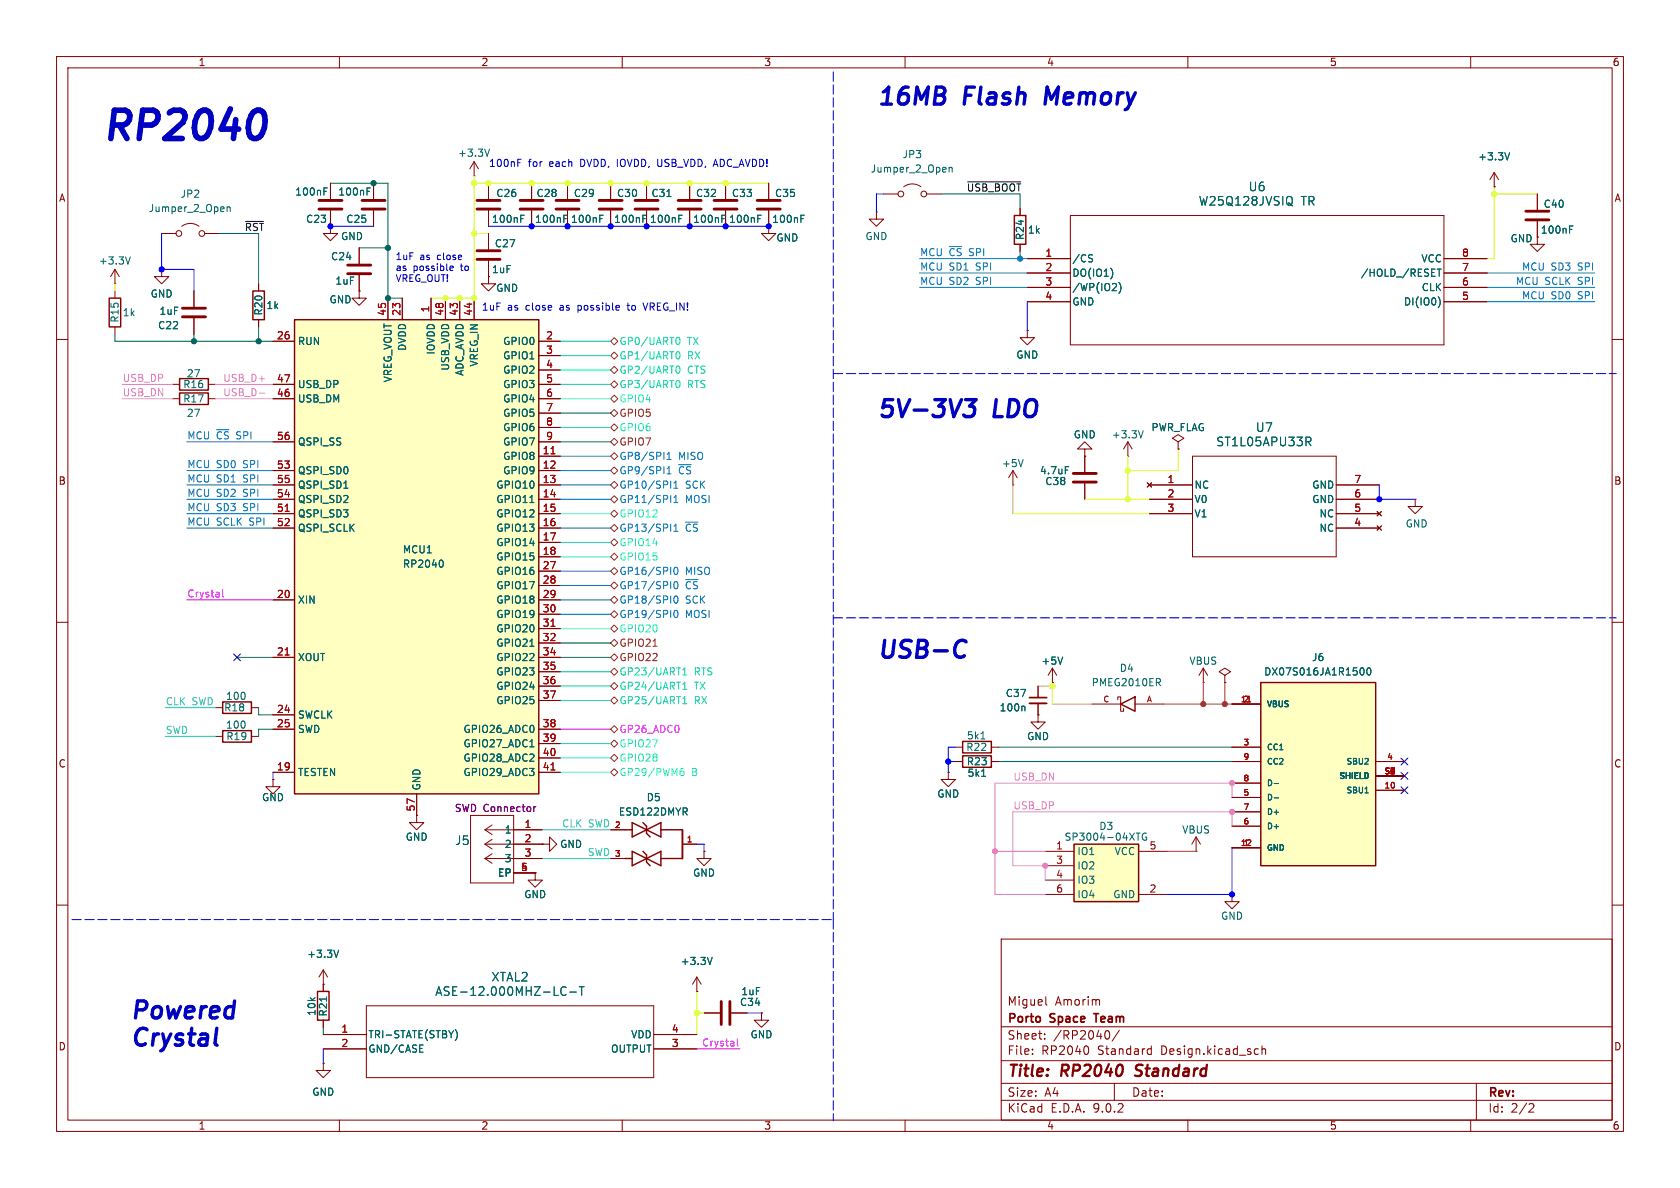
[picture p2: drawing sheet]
<svg xmlns="http://www.w3.org/2000/svg" width="297mm" height="210mm" viewBox="0 0 297 210" stroke-linecap="round" stroke-linejoin="round" font-family="sans-serif">
<defs><g id="words">
<text font-size="7" fill="#0000c2" x="17.8" y="25.2">RP2040</text>
<g font-size="4.2" fill="#0000c2">
<text x="154.9" y="18.8">16MB</text>
<text x="170.6" y="18.8">Flash</text>
<text x="186.1" y="18.8">Memory</text>
<text x="154.9" y="74">5V-3V3</text>
<text x="175.9" y="74">LDO</text>
<text x="154.9" y="116.6">USB-C</text>
<text x="22.9" y="180.3">Powered</text>
<text x="22.9" y="185.2">Crystal</text>
</g>
<g font-size="2.8" fill="#840000">
<text x="178" y="190.9">Title:</text>
<text x="187.7" y="190.9">RP2040</text>
<text x="201.6" y="190.9">Standard</text>
</g>
<g font-size="2.1" fill="#006464">
<text x="220.6" y="34">U6</text>
<text x="211.8" y="36.6">W25Q128JVSIQ</text>
<text x="230" y="36.6">TR</text>
<text x="221.9" y="76.6">U7</text>
<text x="214.9" y="79.1">ST1L05APU33R</text>
<text x="80.4" y="149.6">J5</text>
<text x="86.8" y="173.7">XTAL2</text>
<text x="76.8" y="176.3">ASE-12.000MHZ-LC-T</text>
</g>
<g font-size="2.1" fill="#840000">
<text x="178" y="178">Miguel</text>
<text x="186.5" y="178">Amorim</text>
<text x="178" y="184">Sheet:</text>
<text x="178" y="181.2">Porto</text>
<text x="185.7" y="181.2">Space</text>
<text x="186.2" y="184">/RP2040/</text>
<text x="194.2" y="181.2">Team</text>
<text x="178" y="186.7">File:</text>
<text x="184.1" y="186.7">RP2040</text>
<text x="194.1" y="186.7">Standard</text>
<text x="205.4" y="186.7">Design.kicad_sch</text>
<text x="178" y="196.9">KiCad</text>
<text x="178" y="194.1">Size:</text>
<text x="184.7" y="194.1">A4</text>
<text x="185.7" y="196.9">E.D.A.</text>
<text x="193.3" y="196.9">9.0.2</text>
<text x="200" y="194.1">Date:</text>
<text x="263" y="194.3">Rev:</text>
<text x="263" y="196.9">Id:</text>
<text x="267.1" y="196.9">2/2</text>
</g>
<g font-size="1.8" fill="#840000">
<text x="35" y="11.9">1</text>
<text x="85" y="11.9">2</text>
<text x="135" y="11.9">3</text>
<text x="185" y="11.9">4</text>
<text x="235" y="11.9">5</text>
<text x="285" y="11.9">6</text>
<text x="10.3" y="35.9">A</text>
<text x="285.3" y="35.9">A</text>
<text x="10.3" y="85.9">B</text>
<text x="285.3" y="85.9">B</text>
<text x="10.3" y="135.9">C</text>
<text x="285.3" y="135.9">C</text>
<text x="10.3" y="185.9">D</text>
<text x="285.3" y="185.9">D</text>
<text x="35" y="199.9">1</text>
<text x="85" y="199.9">2</text>
<text x="135" y="199.9">3</text>
<text x="185" y="199.9">4</text>
<text x="235" y="199.9">5</text>
<text x="285" y="199.9">6</text>
</g>
<g font-size="1.8" fill="#006464">
<text x="80.9" y="27.9">+3.3V</text>
<text x="159.5" y="28.2">JP3</text>
<text x="261.2" y="28.5">+3.3V</text>
<text x="31.8" y="35.2">JP2</text>
<text x="52.1" y="34.8">100nF</text>
<text x="59.7" y="34.8">100nF</text>
<text x="87.6" y="35">C26</text>
<text x="94.8" y="35">C28</text>
<text x="101.4" y="35">C29</text>
<text x="109" y="35">C30</text>
<text x="115.1" y="35">C31</text>
<text x="122.9" y="35">C32</text>
<text x="129.3" y="35">C33</text>
<text x="136.9" y="35">C35</text>
<text x="153.8" y="30.7">Jumper_2_Open</text>
<text x="26.2" y="37.7">Jumper_2_Open</text>
<text x="54" y="39.6">C23</text>
<text x="61.1" y="39.6">C25</text>
<text x="86.9" y="39.6">100nF</text>
<text x="94.5" y="39.6">100nF</text>
<text x="100.8" y="39.6">100nF</text>
<text x="108.5" y="39.6">100nF</text>
<text x="114.8" y="39.6">100nF</text>
<text x="122.4" y="39.6">100nF</text>
<text x="128.8" y="39.6">100nF</text>
<text x="136.4" y="39.6">100nF</text>
<text x="181.6" y="41.5">1k</text>
<text x="272.3" y="41.5">100nF</text>
<text x="272.8" y="36.9">C40</text>
<text x="17.4" y="47">+3.3V</text>
<text x="58.4" y="46.2">C24</text>
<text x="60.2" y="42.6">GND</text>
<text x="87.4" y="43.9">C27</text>
<text x="137.2" y="42.9">GND</text>
<text x="152.9" y="42.6">GND</text>
<text x="181.2" y="42.5" transform="rotate(-90 181.2 42.5)">R24</text>
<text x="189.5" y="46.6">/CS</text>
<text x="251.2" y="46.6">VCC</text>
<text x="266.9" y="43">GND</text>
<text x="26.5" y="52.8">GND</text>
<text x="58.2" y="53.8">GND</text>
<text x="59.2" y="50.5">1uF</text>
<text x="86.9" y="48.5">1uF</text>
<text x="87.6" y="51.8">GND</text>
<text x="189.5" y="49.1">DO(IO1)</text>
<text x="189.5" y="51.7">/WP(IO2)</text>
<text x="240.5" y="49.1">/HOLD_/RESET</text>
<text x="251.2" y="51.7">CLK</text>
<text x="21.2" y="57.1" transform="rotate(-90 21.2 57.1)">R15</text>
<text x="21.6" y="56.1">1k</text>
<text x="27.8" y="58.4">C22</text>
<text x="28.1" y="55.9">1uF</text>
<text x="46.6" y="55.9" transform="rotate(-90 46.6 55.9)">R20</text>
<text x="47" y="54.8">1k</text>
<text x="189.5" y="54.2">GND</text>
<text x="248.1" y="54.2">DI(IO0)</text>
<text x="52.6" y="61.2">RUN</text>
<text x="72" y="62.1" transform="rotate(-90 72 62.1)">DVDD</text>
<text x="77.1" y="62.8" transform="rotate(-90 77.1 62.8)">IOVDD</text>
<text x="79.6" y="65.6" transform="rotate(-90 79.6 65.6)">USB_VDD</text>
<text x="84.7" y="64.9" transform="rotate(-90 84.7 64.9)">VREG_IN</text>
<text x="88.9" y="61.2">GPIO0</text>
<text x="88.9" y="63.7">GPIO1</text>
<text x="179.6" y="63.6">GND</text>
<text x="32.3" y="71.3">R17</text>
<text x="32.3" y="68.8">R16</text>
<text x="32.9" y="66.9">27</text>
<text x="52.6" y="68.8">USB_DP</text>
<text x="52.6" y="71.3">USB_DM</text>
<text x="69.4" y="67.7" transform="rotate(-90 69.4 67.7)">VREG_VOUT</text>
<text x="82.1" y="66.5" transform="rotate(-90 82.1 66.5)">ADC_AVDD</text>
<text x="88.9" y="66.3">GPIO2</text>
<text x="88.9" y="68.8">GPIO3</text>
<text x="88.9" y="71.3">GPIO4</text>
<text x="32.9" y="73.9">27</text>
<text x="88.9" y="73.9">GPIO5</text>
<text x="88.9" y="76.4">GPIO6</text>
<text x="189.7" y="77.7">GND</text>
<text x="196.4" y="77.7">+3.3V</text>
<text x="203.5" y="76.4">PWR_FLAG</text>
<text x="52.6" y="79">QSPI_SS</text>
<text x="88.9" y="79">GPIO7</text>
<text x="88.9" y="81.5">GPIO8</text>
<text x="177" y="82.8">+5V</text>
<text x="52.6" y="84">QSPI_SD0</text>
<text x="52.6" y="86.6">QSPI_SD1</text>
<text x="52.6" y="89.1">QSPI_SD2</text>
<text x="87.6" y="86.6">GPIO10</text>
<text x="87.6" y="89.1">GPIO11</text>
<text x="88.9" y="84">GPIO9</text>
<text x="183.8" y="84">4.7uF</text>
<text x="184.7" y="86">C38</text>
<text x="211.1" y="86.6">NC</text>
<text x="211.1" y="89.1">V0</text>
<text x="231.9" y="86.6">GND</text>
<text x="231.9" y="89.1">GND</text>
<text x="52.6" y="91.7">QSPI_SD3</text>
<text x="52.6" y="94.2">QSPI_SCLK</text>
<text x="87.6" y="91.7">GPIO12</text>
<text x="87.6" y="94.2">GPIO13</text>
<text x="211.1" y="91.7">V1</text>
<text x="233.2" y="91.7">NC</text>
<text x="233.2" y="94.2">NC</text>
<text x="248.4" y="93.4">GND</text>
<text x="71.1" y="98">MCU1</text>
<text x="71.1" y="100.6">RP2040</text>
<text x="87.6" y="96.7">GPIO14</text>
<text x="87.6" y="99.3">GPIO15</text>
<text x="87.6" y="101.8">GPIO16</text>
<text x="52.6" y="106.9">XIN</text>
<text x="87.6" y="104.4">GPIO17</text>
<text x="87.6" y="106.9">GPIO18</text>
<text x="87.6" y="109.4">GPIO19</text>
<text x="87.6" y="112">GPIO20</text>
<text x="52.6" y="117.1">XOUT</text>
<text x="87.6" y="114.5">GPIO21</text>
<text x="87.6" y="117.1">GPIO22</text>
<text x="87.6" y="119.6">GPIO23</text>
<text x="184" y="117.7">+5V</text>
<text x="197.9" y="119">D4</text>
<text x="210.2" y="117.7">VBUS</text>
<text x="223.4" y="119.6">DX07S016JA1R1500</text>
<text x="231.9" y="117.1">J6</text>
<text x="39.5" y="126">R18</text>
<text x="39.8" y="123.9">100</text>
<text x="87.6" y="122.1">GPIO24</text>
<text x="87.6" y="124.7">GPIO25</text>
<text x="176.6" y="126">100n</text>
<text x="177.7" y="123.4">C37</text>
<text x="192.9" y="121.5">PMEG2010ER</text>
<text x="39.8" y="129">100</text>
<text x="39.9" y="131">R19</text>
<text x="52.6" y="127.2">SWCLK</text>
<text x="52.6" y="129.8">SWD</text>
<text x="81.8" y="129.8">GPIO26_ADC0</text>
<text x="170.8" y="130.9">5k1</text>
<text x="181.5" y="131">GND</text>
<text x="52.6" y="137.4">TESTEN</text>
<text x="81.8" y="132.3">GPIO27_ADC1</text>
<text x="81.8" y="134.8">GPIO28_ADC2</text>
<text x="81.8" y="137.4">GPIO29_ADC3</text>
<text x="170.7" y="132.9">R22</text>
<text x="170.8" y="135.5">R23</text>
<text x="171" y="137.5">5k1</text>
<text x="46.2" y="141.8">GND</text>
<text x="74.5" y="139.8" transform="rotate(-90 74.5 139.8)">GND</text>
<text x="114.2" y="141.8">D5</text>
<text x="165.6" y="141.2">GND</text>
<text x="71.6" y="148.8">GND</text>
<text x="89.1" y="147.5">1</text>
<text x="109.3" y="144.4">ESD122DMYR</text>
<text x="188.1" y="148.8">SP3004-04XTG</text>
<text x="194.2" y="146.9">D3</text>
<text x="208.9" y="147.5">VBUS</text>
<text x="87.9" y="155.2">EP</text>
<text x="89.1" y="150.1">2</text>
<text x="89.1" y="152.6">3</text>
<text x="98.9" y="150.1">GND</text>
<text x="122.4" y="155.2">GND</text>
<text x="190.4" y="151.4">IO1</text>
<text x="190.4" y="153.9">IO2</text>
<text x="197" y="151.4">VCC</text>
<text x="203.1" y="150.2">5</text>
<text x="92.6" y="159">GND</text>
<text x="190.4" y="156.4">IO3</text>
<text x="190.4" y="159">IO4</text>
<text x="196.7" y="159">GND</text>
<text x="215.8" y="162.8">GND</text>
<text x="54.2" y="169.5">+3.3V</text>
<text x="120.2" y="170.8">+3.3V</text>
<text x="56" y="179.7" transform="rotate(-90 56 179.7)">10k</text>
<text x="58" y="179.8" transform="rotate(-90 58 179.8)">R21</text>
<text x="130.7" y="178">C34</text>
<text x="131" y="176.1">1uF</text>
<text x="65" y="183.7">TRI-STATE(STBY)</text>
<text x="111.5" y="183.7">VDD</text>
<text x="132.6" y="183.7">GND</text>
<text x="65" y="186.3">GND/CASE</text>
<text x="107.9" y="186.3">OUTPUT</text>
<text x="55.1" y="193.9">GND</text>
</g>
<g font-size="1.8" fill="#0000c2">
<text x="86.4" y="29.6">100nF</text>
<text x="93.4" y="29.6">for</text>
<text x="97.2" y="29.6">each</text>
<text x="102.9" y="29.6">DVDD, IOVDD,</text>
<text x="116.9" y="29.6">USB_VDD,</text>
<text x="127.1" y="29.6">ADC_AVDD!</text>
<text x="85.1" y="55">1uF</text>
<text x="89.7" y="55">as</text>
<text x="93.1" y="55">close</text>
<text x="99.2" y="55">as</text>
<text x="102.6" y="55">possible</text>
<text x="111.6" y="55">to</text>
<text x="114.7" y="55">VREG_IN!</text>
</g>
<g font-size="1.8" fill="#0f0f0f">
<text x="170.8" y="33.9">~{USB_BOOT}</text>
<text x="43.2" y="40.9">~{RST}</text>
</g>
<g font-size="1.8" fill="#0077c2">
<text x="162.6" y="47.9">MCU SD1</text>
<text x="162.6" y="45.4">MCU ~{CS}</text>
<text x="171.4" y="45.4">SPI</text>
<text x="172.6" y="47.9">SPI</text>
<text x="269" y="47.9">MCU SD3</text>
<text x="279.1" y="47.9">SPI</text>
<text x="162.6" y="50.5">MCU SD2</text>
<text x="172.6" y="50.5">SPI</text>
<text x="267.9" y="50.5">MCU SCLK</text>
<text x="269" y="53">MCU SD0</text>
<text x="279.1" y="50.5">SPI</text>
<text x="279.1" y="53">SPI</text>
<text x="33" y="77.8">MCU ~{CS}</text>
<text x="41.9" y="77.8">SPI</text>
<text x="33" y="82.8">MCU SD0</text>
<text x="43.1" y="82.8">SPI</text>
<text x="109.4" y="81.5">GP8/SPI1</text>
<text x="120" y="81.5">MISO</text>
<text x="33" y="87.9">MCU SD2</text>
<text x="33" y="85.4">MCU SD1</text>
<text x="43.1" y="87.9">SPI</text>
<text x="43.1" y="85.4">SPI</text>
<text x="109.4" y="89.1">GP11/SPI1</text>
<text x="109.4" y="86.6">GP10/SPI1</text>
<text x="109.4" y="84">GP9/SPI1</text>
<text x="120" y="84">~{CS}</text>
<text x="121.2" y="89.1">MOSI</text>
<text x="121.2" y="86.6">SCK</text>
<text x="33" y="90.5">MCU SD3</text>
<text x="33" y="93">MCU SCLK</text>
<text x="43.1" y="90.5">SPI</text>
<text x="44.2" y="93">SPI</text>
<text x="109.4" y="94.2">GP13/SPI1</text>
<text x="121.2" y="94.2">~{CS}</text>
<text x="109.4" y="101.8">GP16/SPI0</text>
<text x="121.2" y="101.8">MISO</text>
<text x="109.4" y="104.4">GP17/SPI0</text>
<text x="109.4" y="106.9">GP18/SPI0</text>
<text x="121.2" y="104.4">~{CS}</text>
<text x="121.2" y="106.9">SCK</text>
<text x="109.4" y="109.4">GP19/SPI0</text>
<text x="121.2" y="109.4">MOSI</text>
</g>
<g font-size="1.8" fill="#a90000">
<text x="184.7" y="45.5">1</text>
<text x="258.4" y="45.5">8</text>
<text x="184.7" y="48">2</text>
<text x="184.7" y="50.5">3</text>
<text x="184.7" y="53.1">4</text>
<text x="258.4" y="48">7</text>
<text x="258.4" y="50.5">6</text>
<text x="258.4" y="53.1">5</text>
<text x="68.3" y="55.9" transform="rotate(-90 68.3 55.9)">45</text>
<text x="70.9" y="55.9" transform="rotate(-90 70.9 55.9)">23</text>
<text x="75.9" y="55.3" transform="rotate(-90 75.9 55.3)">1</text>
<text x="78.5" y="55.9" transform="rotate(-90 78.5 55.9)">48</text>
<text x="81" y="55.9" transform="rotate(-90 81 55.9)">43</text>
<text x="83.6" y="55.9" transform="rotate(-90 83.6 55.9)">44</text>
<text x="48.9" y="60.1">26</text>
<text x="96.4" y="60.1">2</text>
<text x="96.4" y="62.6">3</text>
<text x="96.4" y="65.2">4</text>
<text x="48.9" y="67.7">47</text>
<text x="48.9" y="70.2">46</text>
<text x="96.4" y="67.7">5</text>
<text x="96.4" y="70.2">6</text>
<text x="48.9" y="77.9">56</text>
<text x="96.4" y="72.8">7</text>
<text x="96.4" y="75.3">8</text>
<text x="96.4" y="77.9">9</text>
<text x="48.9" y="82.9">53</text>
<text x="95.8" y="80.4">11</text>
<text x="95.8" y="82.9">12</text>
<text x="48.9" y="85.5">55</text>
<text x="48.9" y="88">54</text>
<text x="95.8" y="85.5">13</text>
<text x="95.8" y="88">14</text>
<text x="206.3" y="85.5">1</text>
<text x="206.3" y="88">2</text>
<text x="239.3" y="85.5">7</text>
<text x="239.3" y="88">6</text>
<text x="48.9" y="90.6">51</text>
<text x="48.9" y="93.1">52</text>
<text x="95.8" y="90.6">15</text>
<text x="95.8" y="93.1">16</text>
<text x="95.8" y="95.6">17</text>
<text x="206.3" y="90.6">3</text>
<text x="239.3" y="90.6">5</text>
<text x="239.3" y="93.1">4</text>
<text x="95.8" y="98.2">18</text>
<text x="95.8" y="100.7">27</text>
<text x="48.9" y="105.8">20</text>
<text x="95.8" y="103.3">28</text>
<text x="95.8" y="105.8">29</text>
<text x="95.8" y="108.3">30</text>
<text x="95.8" y="110.9">31</text>
<text x="95.8" y="113.4">32</text>
<text x="48.9" y="116">21</text>
<text x="95.8" y="116">34</text>
<text x="95.8" y="118.5">35</text>
<text x="95.8" y="121">36</text>
<text x="95.8" y="123.6">37</text>
<text x="48.9" y="126.1">24</text>
<text x="48.9" y="128.7">25</text>
<text x="95.8" y="128.7">38</text>
<text x="95.8" y="131.2">39</text>
<text x="48.9" y="136.3">19</text>
<text x="95.8" y="133.7">40</text>
<text x="95.8" y="136.3">41</text>
<text x="73.4" y="143.6" transform="rotate(-90 73.4 143.6)">57</text>
<text x="92.6" y="146.4">1</text>
<text x="92.6" y="149">2</text>
<text x="92" y="154.1">5</text>
<text x="92.6" y="151.5">3</text>
<text x="186.6" y="150.2">1</text>
<text x="186.6" y="152.8">3</text>
<text x="186.6" y="155.3">4</text>
<text x="186.6" y="157.9">6</text>
<text x="203.1" y="157.9">2</text>
<text x="60.3" y="182.6">1</text>
<text x="60.3" y="185.2">2</text>
<text x="118.7" y="182.6">4</text>
<text x="118.7" y="185.2">3</text>
</g>
<g font-size="1.8" fill="#00d8af">
<text x="109.4" y="63.7">GP1/UART0</text>
<text x="109.4" y="61.2">GP0/UART0</text>
<text x="121.5" y="63.7">RX</text>
<text x="121.5" y="61.2">TX</text>
<text x="109.4" y="68.8">GP3/UART0</text>
<text x="109.4" y="66.3">GP2/UART0</text>
<text x="121.5" y="68.8">RTS</text>
<text x="121.5" y="66.3">CTS</text>
<text x="109.4" y="119.6">GP23/UART1</text>
<text x="122.7" y="119.6">RTS</text>
<text x="109.4" y="124.7">GP25/UART1</text>
<text x="109.4" y="122.1">GP24/UART1</text>
<text x="122.7" y="124.7">RX</text>
<text x="122.7" y="122.1">TX</text>
</g>
<g font-size="1.8" fill="#ff74e0">
<text x="21.6" y="70.1">USB_DN</text>
<text x="21.6" y="67.6">USB_DP</text>
<text x="39.4" y="70.1">USB_D-</text>
<text x="39.4" y="67.6">USB_D+</text>
<text x="179.1" y="138.1">USB_DN</text>
<text x="179.1" y="143.2">USB_DP</text>
</g>
<g font-size="1.8" fill="#2bffb6">
<text x="109.4" y="71.3">GPIO4</text>
<text x="109.4" y="76.4">GPIO6</text>
<text x="109.4" y="91.7">GPIO12</text>
<text x="109.4" y="99.3">GPIO15</text>
<text x="109.4" y="96.7">GPIO14</text>
<text x="109.4" y="112">GPIO20</text>
<text x="109.4" y="134.8">GPIO28</text>
<text x="109.4" y="137.4">GP29/PWM6</text>
<text x="109.4" y="132.3">GPIO27</text>
<text x="122.3" y="137.4">B</text>
</g>
<g font-size="1.8" fill="#725600">
<text x="109.4" y="73.9">GPIO5</text>
<text x="109.4" y="79">GPIO7</text>
<text x="109.4" y="117.1">GPIO22</text>
<text x="109.4" y="114.5">GPIO21</text>
</g>
<g font-size="1.8" fill="#e200ff">
<text x="33" y="105.7">Crystal</text>
<text x="109.4" y="129.8">GP26_ADC0</text>
<text x="124" y="185.1">Crystal</text>
</g>
<g font-size="1.8" fill="#27c8d2">
<text x="29.2" y="124.7">CLK</text>
<text x="33.9" y="124.7">SWD</text>
<text x="29.2" y="129.8">SWD</text>
<text x="99.3" y="146.3">CLK</text>
<text x="104" y="146.3">SWD</text>
<text x="103.8" y="151.4">SWD</text>
</g>
<text font-size="1.8" fill="#840084" x="80.3" y="143.7">SWD Connector</text>
<g font-size="1.7" fill="#0000c2">
<text x="69.8" y="46.1">1uF</text>
<text x="69.8" y="48">as</text>
<text x="73" y="48">possible</text>
<text x="74.2" y="46.1">as</text>
<text x="77.4" y="46.1">close</text>
<text x="81.6" y="48">to</text>
<text x="69.8" y="49.9">VREG_OUT!</text>
</g>
<g font-size="1.4" fill="#a90000">
<text x="194.9" y="124.2">C</text>
<text x="202.6" y="124.2">A</text>
<text x="219.7" y="124.2">2</text>
<text x="219.7" y="131.8">3</text>
<text x="219.7" y="134.4">9</text>
<text x="244.7" y="136.9">S1</text>
<text x="245.1" y="134.4">4</text>
<text x="245.6" y="136.9">2</text>
<text x="219.7" y="138.2">8</text>
<text x="219.7" y="140.7">5</text>
<text x="219.7" y="143.3">7</text>
<text x="244.7" y="139.4">10</text>
<text x="108.6" y="146.4">2</text>
<text x="121.3" y="149">1</text>
<text x="219.3" y="149.6">12</text>
<text x="219.7" y="145.8">6</text>
<text x="219.7" y="149.6">1</text>
<text x="108.6" y="151.5">3</text>
</g>
<g font-size="1.4" fill="#006464">
<text x="223.9" y="125.2">VBUS</text>
<text x="223.9" y="132.8">CC1</text>
<text x="223.9" y="135.4">CC2</text>
<text x="236.7" y="137.9">SHIELD</text>
<text x="237.9" y="135.4">SBU2</text>
<text x="223.9" y="139.2">D-</text>
<text x="223.9" y="141.7">D-</text>
<text x="237.9" y="140.4">SBU1</text>
<text x="223.9" y="144.2">D+</text>
<text x="223.9" y="146.8">D+</text>
<text x="223.9" y="150.6">GND</text>
</g>
</g></defs>
<g fill="none" stroke="#840000" stroke-width=".18">
<path d="M10 10h277v190h-277zM12 12h273v186h-273zM60 10v2M110 10v2M160 10v2M210 10v2M260 10v2M45.7 50.2v1.2M45.7 56.5v1.3M10 60h2M30.5 70.5h1.2M36.8 70.5h1.3"/>
<path d="M285 60h2M10 110h2M212.7 118.1l.8 1.3M212.7 118.1l-.7 1.3M212.7 118.1v2.6M216.5 119.4l1.1-.7-1.1-.6-1 .6 1 .7v1.3M285 110h2M212.7 120.7h.1M216.5 120.7h.1M211.5 150.5h.1M211.5 148l.7 1.2M211.5 148l-.8 1.2"/>
<path d="M211.5 148v2.5M217.8 158.1v1.3h-1.3l1.3 1.3 1.3-1.3h-1.3M217.8 158.1h.1M10 160h2M177 166h108v32h-108zM184.9 176.2v1.3l.2 .2M194.2 176.7l.2 .2v.8M285 160h2M60 198v2M110 198v2M160 198v2M177 194.5h108"/>
<path d="M177 191.5h108M177 187.5h108M177 181.5h108M182.5 186.3v.1M182.5 185.5v.1M184.7 183.6v.1M184.7 182.8v.1M192.2 185l.3 .5-.3 .8M195.7 182.2a.81 .81 0 0 1 .6 .6 .81 .81 0 0 1-.3 .8l-.3 .1M197 191.5v3M197.9 182.1l-1.3 2M203.1 185.4l.4 .1"/>
<path d="M203.5 184.9v1.5M203.5 186.3l-.4 .1M210 198v2M222.3 185.4l.2 .1M222.5 186.3l-.2 .1M223.1 185.5l.2-.1 .4 .1v.9M223.1 184.9v1.5M260 198v2M261 191.5v6.5M270.5 195.1l.5 .1 .2 .3-1 1.1h1"/>
</g>
<path d="M200.6 190.1l.3 .1M201 188.4l-.2 .4 .1 .2" fill="none" stroke="#840000" stroke-width=".4"/>
<path d="M193.3 179.2h.9" fill="none" stroke="#840000" stroke-width=".3"/>
<path d="M44.7 51.4h2v5.1h-2zM31.7 69.5h5.1v2h-5.1z" fill="none" stroke="#840000" stroke-width=".25"/>
<path d="M189.9 149.2h11.4v10.2h-11.4z" fill="#ffffc2"/>
<path d="M19.3 52.7h2v5.1h-2zM189.9 149.2h11.4v10.2h-11.4z" fill="none" stroke="#840000" stroke-width=".25"/>
<g fill="none" stroke="#840000" stroke-width=".18">
<path d="M20.3 50.2h.1M20.3 47.6l-.7 1.3M20.3 47.6l.8 1.3M20.3 47.6v2.6M20.3 51.4v1.3M20.3 57.8v1.3M28.6 41.3h2.5M32.1 40a2.54 2.54 0 0 1 3.1 0M36.2 41.3h2.5M184.8 150.5h5.1M184.8 153h5.1M184.8 155.6h5.1"/>
<path d="M184.8 158.1h5.1M201.3 150.5h5.1M201.3 158.1h5.1"/>
<circle cx="31.6" cy="41.3" r=".51"/>
<circle cx="35.7" cy="41.3" r=".51"/>
</g>
<path d="M40.2 36.6v.8M40.2 36.7l.1-.1h.3l.1 .8M23 45.4l-.4 1.3M200.8 147.3h.8M201.2 147.3v1.2M202.5 148h.2v.4M202.7 147.3a.59 .59 0 0 0-.8 .6 .59 .59 0 0 0 .8 .6" fill="none" stroke="#006464" stroke-width=".18"/>
<path d="M222.9 120.7h20.3v32.3h-20.3z" fill="#ffffc2"/>
<path d="M31.7 66.9h5.1v2.1h-5.1zM39.4 129.2h5v2h-5zM39.4 124.1h5v2h-5zM170.2 131.1h5.1v2h-5.1zM170.2 133.6h5.1v2h-5.1zM198.1 124.5l2.6-1.3v2.5zM222.9 120.7h20.3v32.3h-20.3zM56.1 175.3h2.1v5h-2.1z" fill="none" stroke="#840000" stroke-width=".25"/>
<g fill="none" stroke="#840000" stroke-width=".18">
<path d="M58.4 32.4v2.8M58.4 37.2v2.8M66 32.4v2.8M66 37.2v2.8M83.8 31.1h.1M83.8 28.6l-.7 1.2M83.8 28.6l.8 1.2M83.8 28.6v2.5M86.4 32.4v2.8M86.4 37.2v2.8M94 32.4v2.8M94 37.2v2.8"/>
<path d="M100.3 32.4v2.8M100.3 37.2v2.8M107.9 32.4v2.8M107.9 37.2v2.8M114.3 32.4v2.8M114.3 37.2v2.8M121.9 32.4v2.8M121.9 37.2v2.8M128.3 32.4v2.8M128.3 37.2v2.8M135.9 32.4v2.8M135.9 37.2v2.8"/>
<path d="M154.9 37.5v1.2h1.3l-1.3 1.3-1.2-1.3h1.2M154.9 37.5h.1M156.2 34.3h2.5M159.8 33a2.54 2.54 0 0 1 3 0M163.8 34.3h2.6M189.2 38.1h66.1v22.9h-66.1zM264.2 33h.1M264.2 30.5l-.8 1.3M264.2 30.5l.7 1.3M264.2 30.5v2.5M271.8 34.3v2.8M271.8 39.1v2.8"/>
<path d="M28.6 47.6v1.3h1.2l-1.2 1.3-1.3-1.3h1.3M28.6 47.6h.1M34.3 51.4v2.8M34.3 56.3v2.8M58.4 40v1.3h1.3l-1.3 1.2-1.3-1.2h1.3M58.4 40h.1M63.5 51.4v1.3h1.3l-1.3 1.3-1.3-1.3h1.3M63.5 51.4h.1M63.5 43.8v2.8M63.5 48.6v2.8M86.4 48.9v1.3h1.2l-1.2 1.2-1.3-1.2h1.3M86.4 48.9h.1"/>
<path d="M86.4 41.3v2.8M86.4 46.1v2.8M135.9 40v1.3h1.3l-1.3 1.2-1.3-1.2h1.3M135.9 40h.1M181.6 58.4v1.3h1.3l-1.3 1.3-1.3-1.3h1.3M181.6 58.4h.1M181.6 45.7h7.6M181.6 48.3h7.6M181.6 50.8h7.6M181.6 53.3h7.6M255.3 45.7h7.6M255.3 48.3h7.6"/>
<path d="M255.3 50.8h7.6M255.3 53.3h7.6M271.8 41.9v1.3h1.2l-1.2 1.3-1.3-1.3h1.3M271.8 41.9h.1M30.5 67.9h1.2M36.8 67.9h1.3M191.8 79.4h-1.3l1.3-1.3 1.2 1.3h-1.2v1.2M199.4 78.1l-.8 1.3M199.4 78.1l.8 1.3M199.4 78.1v2.5M179.1 85.7h.1M179.1 83.2l-.8 1.3"/>
<path d="M179.1 83.2l.7 1.3M179.1 83.2v2.5M191.8 80.6h.1M191.8 80.6v2.8M191.8 85.5v2.8M199.4 80.6h.1M250.2 88.3v1.2h1.3l-1.3 1.3-1.3-1.3h1.3M250.2 88.3h.1M186.1 118.1l.7 1.3M186.1 118.1l-.8 1.3M186.1 118.1v2.6M38.1 130.2h1.3"/>
<path d="M38.1 125.1h1.3M44.4 130.2h1.3M44.4 125.1h1.3M167.6 136.5v1.3h-1.2l1.2 1.3 1.3-1.3h-1.3M167.6 136.5h.1M168.9 132.1h1.3M168.9 134.6h1.3M175.3 132.1h1.2M175.3 134.6h1.2M183.5 126.4v1.2h-1.3l1.3 1.3 1.3-1.3h-1.3M183.5 126.4h.1M183.5 121.3v2"/>
<path d="M183.5 124.3v2.1M186.1 120.7h.1M193 124.5h5.1M197.6 123.7v-.5h.5v2.5h.5v-.5M200.7 124.5h5M217.8 124.5h5.1M217.8 132.1h5.1M217.8 134.6h5.1M217.8 138.4h5.1M243.2 134.6h5.1M243.2 137.2h5.1M243.2 139.7h5.1"/>
<path d="M73.7 144.1v1.3h1.2l-1.2 1.3-1.3-1.3h1.3M73.7 144.1h.1M83.2 144.1h7.6v12h-7.6zM85.7 146.7h10.2M85.7 146.7l1.3 .8M85.7 149.2h10.2M85.7 149.2l1.3 .9M85.7 151.8h10.2M85.7 151.8l1.3 .8M87 145.8l-1.3 .9M87 148.4l-1.3 .8M87 150.9l-1.3 .9"/>
<path d="M90.8 154.3h3.8M94.6 154.3v1.3h1.3l-1.3 1.2-1.3-1.2h1.3M94.6 154.3h.1M95.9 149.2h1.3v-1.2l1.2 1.2-1.2 1.3v-1.3M95.9 149.2h.1M217.8 141h5.1M217.8 143.5h5.1M217.8 146.1h5.1M217.8 149.9h5.1M57.1 174h.1M57.1 171.5v3.8M57.1 171.5l-.7 1.2"/>
<path d="M57.1 171.5l.8 1.2M64.8 177.8h50.8v12.7h-50.8zM123.2 175.3h.1M123.2 172.7l-.8 1.3M123.2 172.7l.8 1.3M123.2 172.7v2.6M124.5 179.1h2.8M129.3 179.1h2.8M134.6 179.1v1.2h1.3l-1.3 1.3-1.3-1.3h1.3M134.6 179.1h.1M57.1 188v1.2h1.3l-1.3 1.3-1.2-1.3h1.2M57.1 188h.1"/>
<path d="M57.1 180.3v1.3M57.1 182.9h7.7M57.1 185.4h7.7M115.6 182.9h7.6M115.6 185.4h7.6"/>
<circle cx="159.3" cy="34.3" r=".51"/>
<circle cx="163.3" cy="34.3" r=".51"/>
</g>
<path d="M220.5 124.1h.6" fill="none" stroke="#a90000" stroke-width=".18"/>
<g fill="none" stroke="#006464" stroke-width=".18">
<path d="M57.3 33.8h.4M57.3 33.2h.6M64.9 33.8h.4M64.9 33.2h.6M86.5 26.4l-.4 1.2M92.1 38.6h.4M92.1 38h.6M99.7 38.6h.4M99.7 38h.6M106 38.6h.5M106 38h.6M113.6 38.6h.5"/>
<path d="M113.6 38h.7M117.9 34.7h.7M120 38.6h.4M120 38h.6M127.6 38.6h.4M127.6 38h.6M134 38.6h.4M134 38h.6M141.6 38.6h.4M141.6 38h.6M167.8 29.6v.8M167.8 29.7l.2-.1h.3v.8"/>
<path d="M228 36l.5 .4M228.1 34.7l.1 .1a.97 .97 0 0 1-.1 1.5M266.9 27l-.4 1.3M277.5 39.9h.6M192.7 45l.5 .1M192.9 45.7l.3 .2-.3 .4M196.6 51.4h.8M196.7 47.9v.9M197.3 50.2v.5M197.8 49.9a1.46 1.46 0 0 1 0 2M254.1 47.6h.7M254.3 52.5a1.49 1.49 0 0 1 0 1.8"/>
<path d="M254.4 47.6v1.2M277.5 40.6h.4M202.1 76.1l-.4 1.3M180.9 81.2l-.4 1.3M188.3 82.5h.6M187.9 116.1l-.5 1.3M240.7 118.1a.68 .68 0 0 1 .5 .6 .68 .68 0 0 1-.5 .6M241.8 118.1h.1a.68 .68 0 0 1 .5 .6 .68 .68 0 0 1-.5 .6 .84 .84 0 0 1-.1-1.2zM173.4 130.6h.7M173.5 137.2h.8M181 124.8l.2 .2v.7M204.7 120.6l.5 .6"/>
<path d="M205 120l.2 .2-.2 .4M225.3 138.5h.7M225.3 141h.7M241.3 140.2h.6M57.7 176.2v.8M59.9 168l-.5 1.2M100.1 174.6a.61 .61 0 0 0-.8 0 .61 .61 0 0 0-.2 .7 .57 .57 0 0 0 .3 .6 .57 .57 0 0 0 .7-.1M100.7 175.4h1.2M102.4 174.4h.9M102.8 174.4v1.6M125.9 169.2l-.4 1.3M74.2 186h.6"/>
<path d="M74.2 184.7h.6M80.5 182a1.46 1.46 0 0 1 0 1.9"/>
</g>
<g fill="none" stroke="#840000" stroke-width=".51">
<path d="M56.4 37h4.1M56.4 35.4h4.1M64 37h4.1M64 35.4h4.1M84.3 37h4.1M84.3 35.4h4.1M91.9 37h4.1M91.9 35.4h4.1M98.3 37h4.1M98.3 35.4h4.1M105.9 37h4.1M105.9 35.4h4.1"/>
<path d="M112.3 37h4M112.3 35.4h4M119.9 37h4.1M119.9 35.4h4.1M126.2 37h4.1M126.2 35.4h4.1M133.9 37h4M133.9 35.4h4M269.7 37.3h4.1M269.7 38.9h4.1M32.3 56h4M32.3 54.5h4"/>
<path d="M61.5 46.9h4M61.5 48.4h4M84.3 44.3h4.1M84.3 45.8h4.1M189.7 83.7h4.1M189.7 85.2h4.1M127.5 177v4.1M129 177v4.1"/>
</g>
<path d="M94.4 142.6v.9M94.7 142.6l-.3 .2" fill="none" stroke="#840084" stroke-width=".18"/>
<path d="M182 123.3h3" fill="none" stroke="#840000" stroke-width=".3"/>
<path d="M182 124.3h3" fill="none" stroke="#840000" stroke-width=".33"/>
<path d="M52.1 56.5h43.1v83.8h-43.1z" fill="#ffffc2"/>
<path d="M179.3 38.1h2.1v5.1h-2.1zM52.1 56.5h43.1v83.8h-43.1zM110.5 146.7h1.3M110.5 151.8h1.3M111.8 145.4v2.6l5-2.6v2.6zM111.8 150.5v2.5l5-2.5v2.5zM113.7 145.4l.6 .7v1.2l.6 .7M113.7 150.5l.6 .6v1.3l.6 .6M116.8 146.7h3.8M116.8 151.8h3.8M120.6 146.7v5.1z" fill="none" stroke="#840000" stroke-width=".25"/>
<g fill="none" stroke="#840000" stroke-width=".18">
<path d="M58.4 32.4v2.8M58.4 37.2v2.8M66 32.4v2.8M66 37.2v2.8M86.4 32.4v2.8M86.4 37.2v2.8M94 32.4v2.8M94 37.2v2.8M100.3 32.4v2.8M100.3 37.2v2.8M107.9 32.4v2.8M107.9 37.2v2.8"/>
<path d="M114.3 32.4v2.8M114.3 37.2v2.8M121.9 32.4v2.8M121.9 37.2v2.8M128.3 32.4v2.8M128.3 37.2v2.8M135.9 32.4v2.8M135.9 37.2v2.8M180.3 36.8v1.3M264.2 33h.1M271.8 34.3v2.8M271.8 39.1v2.8"/>
<path d="M28.6 47.6h.1M34.3 51.4v2.8M34.3 56.3v2.8M45.7 50.2v1.2M45.7 56.5v1.3M58.4 40h.1M63.5 51.4h.1M63.5 43.8v2.8M63.5 48.6v2.8M68.6 52.7v3.8M71.1 52.7v3.8M76.2 52.7v3.8"/>
<path d="M78.7 52.7v3.8M81.3 52.7v3.8M83.8 52.7v3.8M86.4 48.9h.1M86.4 41.3v2.8M86.4 46.1v2.8M135.9 40h.1M180.3 43.2v1.3M181.6 58.4h.1M181.6 45.7h7.6M181.6 48.3h7.6M181.6 50.8h7.6"/>
<path d="M181.6 53.3h7.6M255.3 45.7h7.6M255.3 48.3h7.6M255.3 50.8h7.6M255.3 53.3h7.6M271.8 41.9h.1M48.3 60.3h3.8M48.3 67.9h3.8M48.3 70.5h3.8M48.3 78.1h3.8M95.2 60.3h3.9M95.2 67.9h3.9"/>
<path d="M95.2 70.5h3.9M95.2 78.1h3.9M95.2 62.9h3.9M95.2 65.4h3.9M95.2 73h3.9M95.2 75.6h3.9M208.3 78.1l1-.6-1-.7-1 .7 1 .6v1.3M208.3 79.4h.1M48.3 83.2h3.8M48.3 85.7h3.8M48.3 88.3h3.8M48.3 90.8h3.8"/>
<path d="M48.3 93.3h3.8M95.2 83.2h3.9M95.2 85.7h3.9M95.2 88.3h3.9M95.2 90.8h3.9M95.2 93.3h3.9M95.2 80.6h3.9M95.2 95.9h3.9M95.2 98.4h3.9M191.8 80.6h.1M191.8 80.6v2.8M191.8 85.5v2.8"/>
<path d="M202.8 85.3l.8 .8M203.2 85.7h7.6M203.2 88.3h7.6M203.2 90.8h7.6M203.6 85.3l-.8 .8M210.8 80.6h25.4v17.8h-25.4zM236.2 85.7h7.6M236.2 88.3h7.6M236.2 90.8h7.6M236.2 93.3h7.6M243.5 90.4l.7 .8M243.5 93l.7 .7"/>
<path d="M244.2 90.4l-.7 .8M244.2 93l-.7 .7M48.3 106h3.8M48.3 116.2h3.8M95.2 106h3.9M95.2 116.2h3.9M95.2 101h3.9M95.2 103.5h3.9M95.2 108.6h3.9M95.2 111.1h3.9M95.2 113.7h3.9M95.2 118.7h3.9"/>
<path d="M48.3 137.8v1.3h1.2l-1.2 1.2-1.3-1.2h1.3M48.3 137.8h.1M48.3 126.4h3.8M48.3 128.9h3.8M48.3 136.5h3.8M95.2 128.9h3.9M95.2 136.5h3.9M95.2 121.3h3.9M95.2 123.8h3.9M95.2 131.4h3.9M95.2 134h3.9M167.6 136.5h.1"/>
<path d="M168.9 134.6h1.3M175.3 134.6h1.2M183.5 126.4h.1M183.5 121.3v2M183.5 124.3v2.1M186.1 120.7h.1M216.5 120.7h.1M217.8 124.5h5.1M217.8 132.1h5.1M217.8 134.6h5.1M217.8 138.4h5.1M243.2 134.6h5.1"/>
<path d="M243.2 137.2h5.1M243.2 139.7h5.1M73.7 144.1h.1M73.7 140.3v3.8M90.8 146.7h5.1M90.8 151.8h5.1M90.8 149.2h5.1M90.8 154.3h3.8M94.6 154.3h.1M95.9 149.2h.1M107.9 146.7h2.6M107.9 151.8h2.6"/>
<path d="M120.6 149.2h2.6M124.5 150.5v1.3h1.2l-1.2 1.2-1.3-1.2h1.3M124.5 150.5h.1M217.8 141h5.1M217.8 143.5h5.1M217.8 146.1h5.1M217.8 149.9h5.1M57.1 174h.1M57.1 174v1.3M123.2 175.3h.1M124.5 179.1h2.8M129.3 179.1h2.8"/>
<path d="M134.6 179.1h.1M57.1 188h.1M57.1 180.3v1.3M57.1 182.9h7.7M57.1 185.4h7.7M115.6 182.9h7.6M115.6 185.4h7.6"/>
</g>
<g fill="none" stroke="#006464" stroke-width=".18">
<path d="M57.3 33.8h.4M57.3 33.2h.6M64.9 33.8h.4M64.9 33.2h.6M92.1 38.6h.4M92.1 38h.6M99.7 38.6h.4M99.7 38h.6M106 38.6h.5M106 38h.6M113.6 38.6h.5M113.6 38h.7"/>
<path d="M117.9 34.7h.7M120 38.6h.4M120 38h.6M127.6 38.6h.4M127.6 38h.6M134 38.6h.4M134 38h.6M141.6 38.6h.4M141.6 38h.6M228 36l.5 .4M228.1 34.7l.1 .1a.97 .97 0 0 1-.1 1.5M266.9 27l-.4 1.3"/>
<path d="M277.5 39.9h.6M192.7 45l.5 .1M192.9 45.7l.3 .2-.3 .4M196.6 51.4h.8M196.7 47.9v.9M197.3 50.2v.5M197.8 49.9a1.46 1.46 0 0 1 0 2M254.1 47.6h.7M254.3 52.5a1.49 1.49 0 0 1 0 1.8M254.4 47.6v1.2M277.5 40.6h.4M230.9 77.3h.6l.3 .3-.2 .4-.7 .1"/>
<path d="M231.2 78.1l.6 .7M60.8 86.3h.7M78.1 99a.79 .79 0 0 1 0 1.3M93.7 88.8h.7M188.3 82.5h.6M93.7 114.2h.7M187.9 116.1l-.5 1.3M240.7 118.1a.68 .68 0 0 1 .5 .6 .68 .68 0 0 1-.5 .6M241.8 118.1h.1a.68 .68 0 0 1 .5 .6 .68 .68 0 0 1-.5 .6 .84 .84 0 0 1-.1-1.2zM93.7 132h.7M173.5 137.2h.8M181 124.8l.2 .2v.7"/>
<path d="M225.3 138.5h.7M225.3 141h.7M241.3 140.2h.6M57.7 176.2v.8M59.9 168l-.5 1.2M100.1 174.6a.61 .61 0 0 0-.8 0 .61 .61 0 0 0-.2 .7 .57 .57 0 0 0 .3 .6 .57 .57 0 0 0 .7-.1M100.7 175.4h1.2M102.4 174.4h.9M102.8 174.4v1.6M125.9 169.2l-.4 1.3M74.2 186h.6M74.2 184.7h.6"/>
<path d="M80.5 182a1.46 1.46 0 0 1 0 1.9"/>
</g>
<path d="M50.4 90.4h.7M97.4 80.2h.7M50.4 115.8h.7M97.4 110.7h.7M97.4 136.1h.7M220.5 124.1h.6" fill="none" stroke="#a90000" stroke-width=".18"/>
<path d="M120.6 146.7v5.1" fill="none" stroke="#ffffc2" stroke-width=".18"/>
<g fill="none" stroke="#00d8af" stroke-width=".18">
<path d="M119.8 59.6a.68 .68 0 0 1 .4 .7 .68 .68 0 0 1-.4 .6M99.1 60.3h8.8M99.1 62.9h8.8M99.1 67.9h8.8M99.1 65.4h8.8M119.8 62.2a.68 .68 0 0 1 .4 .6 .68 .68 0 0 1-.4 .6M119.8 64.7a.68 .68 0 0 1 .4 .6 .68 .68 0 0 1-.4 .7M119.8 67.3a.68 .68 0 0 1 .4 .6 .68 .68 0 0 1-.4 .6M99.1 118.7h8.8M120.7 118.4l.4-.3v1.2M120.7 119.3h.7M99.1 123.8h8.8"/>
<path d="M99.1 121.3h8.8M120.7 124.4h.7M120.7 121l.4-.4v1.3M120.7 123.5l.4-.4v1.3M120.7 121.9h.7"/>
</g>
<g fill="none" stroke="#725600" stroke-width=".18">
<path d="M107.9 62.9l.7-.7 .6 .7-.6 .6zM107.9 67.9l.7-.6 .6 .6-.6 .7zM107.9 60.3l.7-.6 .6 .6-.6 .7zM107.9 65.4l.7-.6 .6 .6-.6 .6zM107.9 73l.7-.6 .6 .6-.6 .7zM107.9 75.6l.7-.7 .6 .7-.6 .6zM107.9 70.5l.7-.6 .6 .6-.6 .6zM107.9 78.1l.7-.6 .6 .6-.6 .6zM107.9 98.4l.7-.6 .6 .6-.6 .7zM107.9 88.3l.7-.7 .6 .7-.6 .6zM107.9 90.8l.7-.6 .6 .6-.6 .6zM107.9 93.3l.7-.6 .6 .6-.6 .7z"/>
<path d="M107.9 95.9l.7-.6 .6 .6-.6 .6zM107.9 85.7l.7-.6 .6 .6-.6 .7zM107.9 83.2l.7-.6 .6 .6-.6 .6zM108.6 80l.6 .6-.6 .7-.7-.7zM107.9 103.5l.7-.6 .6 .6-.6 .6zM107.9 101l.7-.7 .6 .7-.6 .6zM107.9 116.2l.7-.6 .6 .6-.6 .6zM107.9 111.1l.7-.6 .6 .6-.6 .7zM107.9 106l.7-.6 .6 .6-.6 .7zM107.9 108.6l.7-.6 .6 .6-.6 .6zM107.9 118.7l.7-.6 .6 .6-.6 .7zM107.9 113.7l.7-.7 .6 .7-.6 .6z"/>
<path d="M115.4 114.2h.8M107.9 123.8l.7-.6 .6 .6-.6 .7zM107.9 134l.7-.6 .6 .6-.6 .6zM107.9 121.3l.7-.6 .6 .6-.6 .6zM107.9 136.5l.7-.6 .6 .6-.6 .7zM107.9 131.4l.7-.6 .6 .6-.6 .7zM107.9 128.9l.7-.6 .6 .6-.6 .6z"/>
</g>
<g fill="none" stroke="#0077c2" stroke-width=".18">
<path d="M162.6 45.7h19M162.6 50.8h19M162.6 48.3h19M180.3 44.5v1.2M262.9 50.8h19M262.9 48.3h19M262.9 53.3h19M33 78.1h15.3M33 93.3h15.3M33 90.8h15.3M33 88.3h15.3M33 85.7h15.3"/>
<path d="M33 83.2h15.3M99.1 93.3h8.8M99.1 88.3h8.8M99.1 85.7h8.8M99.1 83.2h8.8M99.1 80.6h8.8M117.9 81.2h.7M117.9 80.3l.4-.3v1.2M117.9 82.9l.4-.4v1.3M117.9 83.8h.7M118.6 85v1.3M118.6 87.6v1.2"/>
<path d="M118.6 92.7v1.2M119.1 88.8h.8M119.1 85.4l.4-.4v1.3M119.1 87.9l.4-.3v1.2M119.1 93l.4-.3v1.2M119.1 93.9h.8M119.1 86.3h.8M99.1 103.5h8.8M99.1 101h8.8M99.1 106h8.8M99.1 108.6h8.8M119.3 102.9l.1-.1a.68 .68 0 0 1 .5 .6 .68 .68 0 0 1-.5 .7 .84 .84 0 0 1-.1-1.2z"/>
<path d="M119.3 100.3h.1a.68 .68 0 0 1 .5 .6 .68 .68 0 0 1-.5 .6 .84 .84 0 0 1-.1-1.2zM119.3 105.4h.1a.68 .68 0 0 1 .5 .6 .68 .68 0 0 1-.5 .6 .84 .84 0 0 1-.1-1.2zM119.3 108l.1-.1a.68 .68 0 0 1 .5 .6 .68 .68 0 0 1-.5 .7 .84 .84 0 0 1-.1-1.2z"/>
</g>
<path d="M99.1 75.6h8.8M99.1 70.5h8.8M99.1 95.9h8.8M99.1 90.8h8.8M99.1 98.4h8.8M99.1 111.1h8.8M99.1 136.5h8.8M99.1 131.4h8.8M99.1 134h8.8M120.3 136.4l.4-.1 .2 .3-.1 .4-.3 .1-.2-.1M120.8 135.8l-.3 .1-.2 .2" fill="none" stroke="#2bffb6" stroke-width=".18"/>
<path d="M21.6 67.9h8.9M21.6 70.5h8.9M38.1 67.9h10.2M38.1 70.5h10.2M45.8 69.5h1M175.9 150.5h8.9M217.8 146.1v-2.6h-38.7v9.5h5.7v2.6M217.8 141v-2.6h-41.9v19.7h8.9" fill="none" stroke="#ff74e0" stroke-width=".18"/>
<path d="M33 106h15.3M39.3 104.3v1.1l.2 .1M99.1 128.9h8.8M123.2 185.4h7.6M130.3 183.6v1.1l.2 .2" fill="none" stroke="#e200ff" stroke-width=".18"/>
<path d="M43.4 39.1h3.2M171 32.2h9.5" fill="none" stroke="#0f0f0f" stroke-width=".18"/>
<path d="M147.3 12.7v149.9M147.3 66h138.4M147.3 109.2h138.4M12.7 162.6h134.6M147.3 162.6v35.5" fill="none" stroke="#0000c2" stroke-width=".18" stroke-dasharray="1.7 .6"/>
<g fill="none" stroke="#00f" stroke-width=".18">
<path d="M156.2 34.3h-1.3v3.2M28.6 41.3v6.3h5.7v3.8M58.4 40h7.6M86.4 40h49.5M181.6 53.3v5.1M243.8 85.7v2.6h6.4M48.3 136.5v1.3M167.6 134.6h1.3M168.9 132.1h-1.3v4.4M123.2 149.2h1.3v1.3M217.8 149.9v8.2h-11.4M132.1 179.1h2.5"/>
<path d="M57.1 185.4v2.6"/>
</g>
<g fill="none" stroke="#009600" stroke-width=".18">
<path d="M58.4 32.4h10.2v20.3h2.5M166.4 34.3h13.9v2.5M20.3 59.1v1.2h28M34.3 59.1v1.2M38.7 41.3h7v8.9M45.7 57.8v2.5M63.5 43.8h5.1M99.1 78.1h8.8M99.1 73h8.8M41.9 116.2h6.4M99.1 113.7h8.8M99.1 116.2h8.8"/>
<path d="M45.7 125.1v1.3h2.6M48.3 128.9h-2.6v1.3M176.5 134.6h41.3M176.5 132.1h41.3M57.1 181.6v1.3"/>
</g>
<path d="M83.8 31.1v21.6h-7.6M83.8 32.4h52.1M264.2 34.3h7.6M264.2 33v12.7h-1.3M20.3 50.2v1.2M83.8 41.3h2.6M208.3 79.4v3.8h-8.9M191.8 88.3h11.4M199.4 80.6v7.7M123.2 179.1h1.3M123.2 175.3v7.6" fill="none" stroke="#d9ff05" stroke-width=".18"/>
<path d="M29.2 130.2h8.9M29.2 125.1h8.9M95.9 151.8h12M95.9 146.7h12" fill="none" stroke="#27c8d2" stroke-width=".18"/>
<path d="M179.1 85.7v5.1h24.1M183.5 121.3h2.6M186.1 120.7v3.8h6.9" fill="none" stroke="#deb12f" stroke-width=".18"/>
<path d="M205.7 124.5h12.1M212.7 120.7v3.8M216.5 120.7v3.8M206.4 150.5h5.1" fill="none" stroke="#a5402f" stroke-width=".18"/>
<path d="M41.3 115.6l1.2 1.2M42.5 115.6l-1.2 1.2M247.7 139.1l1.2 1.2M247.7 136.6l1.2 1.2M247.7 134l1.2 1.2M248.9 139.1l-1.2 1.2M248.9 136.6l-1.2 1.2M248.9 134l-1.2 1.2" fill="none" stroke="#000084" stroke-width=".18"/>
<path d="M185.1 15.4l-.4 3M170.7 70.6h1.8l-1.1 1.2h.4l.4 .3 .1 .3-.1 .7-.1 .3-.5 .2h-.9l-.3-.2M169.5 113.3a1.01 1.01 0 0 1 1.3 .2M170.5 115.9l-.6 .3" fill="none" stroke="#0000c2" stroke-width=".6"/>
<path d="M45.5 19.5a1.11 1.11 0 0 1 1.3 .9 4.2 4.2 0 0 1-1 3.8l-.5 .3" fill="none" stroke="#0000c2" stroke-width="1"/>
<path d="M91.5 28.8h.5M91.5 28.2h.6M116.3 28.2v1l.2 .2M126.2 29.1h.6M126.5 28.2l-.4 1.2M79.6 47.8h.5M79.6 47.1l.4-.1 .1 .3-.5 .1M110.8 54h.5M111 53.6l.1 1.2M113.7 53.6l.4 1.2" fill="none" stroke="#0000c2" stroke-width=".18"/>
<path d="M94.4 142.6v.9M94.7 142.6l-.3 .2" fill="none" stroke="#840084" stroke-width=".18"/>
<g fill="#00f" stroke="#00f" stroke-width=".18">
<circle cx="128.3" cy="40" r=".46"/>
<circle cx="135.9" cy="40" r=".46"/>
<circle cx="121.9" cy="40" r=".46"/>
<circle cx="243.8" cy="88.3" r=".46"/>
<circle cx="167.6" cy="134.6" r=".46"/>
<circle cx="217.8" cy="158.1" r=".46"/>
<circle cx="114.3" cy="40" r=".46"/>
<circle cx="100.3" cy="40" r=".46"/>
<circle cx="94" cy="40" r=".46"/>
<circle cx="107.9" cy="40" r=".46"/>
<circle cx="28.6" cy="47.6" r=".46"/>
<circle cx="58.4" cy="40" r=".46"/>
</g>
<g fill="#d9ff05" stroke="#d9ff05" stroke-width=".18">
<circle cx="128.3" cy="32.4" r=".46"/>
<circle cx="121.9" cy="32.4" r=".46"/>
<circle cx="199.4" cy="83.2" r=".46"/>
<circle cx="199.4" cy="88.3" r=".46"/>
<circle cx="264.2" cy="34.3" r=".46"/>
<circle cx="83.8" cy="32.4" r=".46"/>
<circle cx="86.4" cy="32.4" r=".46"/>
<circle cx="83.8" cy="41.3" r=".46"/>
<circle cx="114.3" cy="32.4" r=".46"/>
<circle cx="100.3" cy="32.4" r=".46"/>
<circle cx="94" cy="32.4" r=".46"/>
<circle cx="107.9" cy="32.4" r=".46"/>
<circle cx="78.7" cy="52.7" r=".46"/>
<circle cx="83.8" cy="52.7" r=".46"/>
<circle cx="81.3" cy="52.7" r=".46"/>
<circle cx="123.2" cy="179.1" r=".46"/>
</g>
<circle cx="180.3" cy="45.7" r=".46" fill="#0077c2" stroke="#0077c2" stroke-width=".18"/>
<g fill="#ff74e0" stroke="#ff74e0" stroke-width=".18">
<circle cx="175.9" cy="150.5" r=".46"/>
<circle cx="184.8" cy="153" r=".46"/>
<circle cx="217.8" cy="143.5" r=".46"/>
<circle cx="217.8" cy="138.4" r=".46"/>
</g>
<circle cx="186.1" cy="121.3" r=".46" fill="#deb12f" stroke="#deb12f" stroke-width=".18"/>
<g fill="#a5402f" stroke="#a5402f" stroke-width=".18">
<circle cx="216.5" cy="124.5" r=".46"/>
<circle cx="212.7" cy="124.5" r=".46"/>
</g>
<g fill="#009600" stroke="#009600" stroke-width=".18">
<circle cx="34.3" cy="60.3" r=".46"/>
<circle cx="68.6" cy="52.7" r=".46"/>
<circle cx="68.6" cy="43.8" r=".46"/>
<circle cx="45.7" cy="60.3" r=".46"/>
<circle cx="66" cy="32.4" r=".46"/>
</g>
<use href="#words"/>
</svg>
